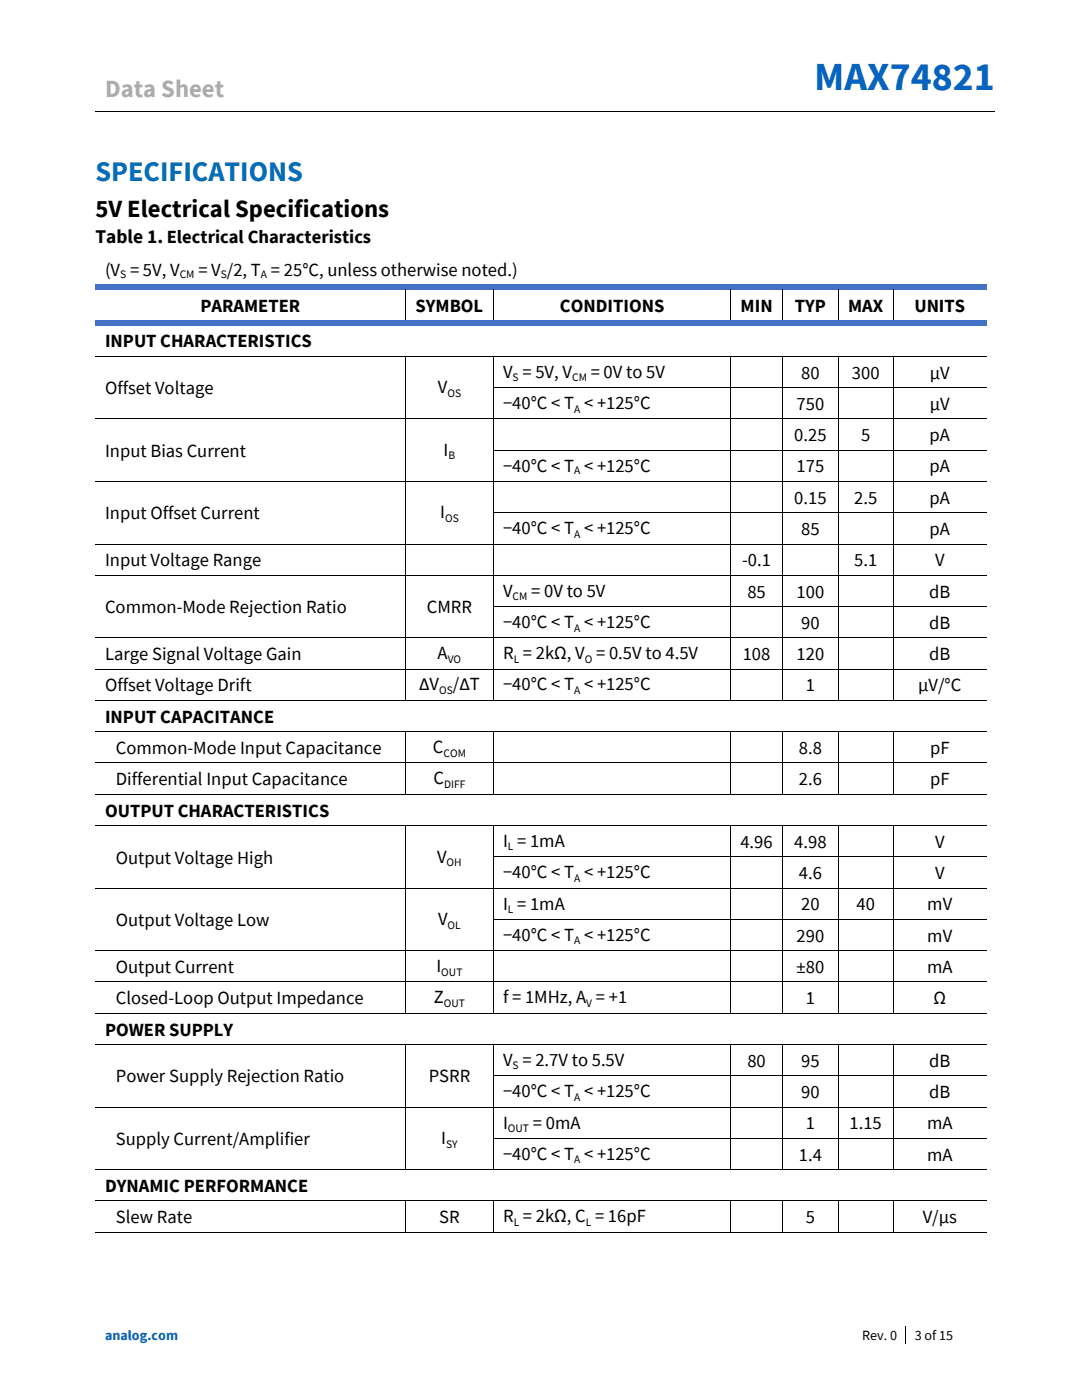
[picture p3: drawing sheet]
<svg xmlns="http://www.w3.org/2000/svg" width="216mm" height="279mm" viewBox="0 0 216 279" stroke-linecap="round" stroke-linejoin="round" font-family="sans-serif">
<defs><g id="words">
<text font-size="7.9" fill="#0563c1" x="162.4" y="18">MAX74821</text>
<text font-size="5.7" fill="#006fb9" x="19" y="36.2">SPECIFICATIONS</text>
<text font-size="4.9" fill="#aeaaaa" x="21" y="19.3">Data Sheet</text>
<text font-size="4.9" x="19" y="43.3">5V Electrical Specifications</text>
<text font-size="3.9" x="19" y="48.6">Table 1. Electrical Characteristics</text>
<g font-size="3.7">
<text x="21" y="55.1">(V = 5V, V</text>
<text x="39.6" y="55.1">= V /2, T = 25°C, unless otherwise noted.)</text>
<text x="40" y="62.2">PARAMETER</text>
<text x="82.9" y="62.2">SYMBOL</text>
<text x="111.7" y="62.2">CONDITIONS</text>
<text x="147.8" y="62.2">MIN</text>
<text x="158.6" y="62.2">TYP</text>
<text x="169.2" y="62.2">MAX</text>
<text x="182.4" y="62.2">UNITS</text>
<text x="21" y="69.3">INPUT CHARACTERISTICS</text>
<text x="100.4" y="75.4">V = 5V, V</text>
<text x="117.9" y="75.4">= 0V to 5V</text>
<text x="159.9" y="75.6">80</text>
<text x="170" y="75.6">300</text>
<text x="185.5" y="75.6">µV</text>
<text x="21" y="78.7">Offset Voltage</text>
<text x="87.4" y="78.5">V</text>
<text x="100.4" y="81.6">−40°C &lt; T &lt; +125°C</text>
<text x="159" y="81.8">750</text>
<text x="185.5" y="81.8">µV</text>
<text x="158.5" y="88">0.25</text>
<text x="171.8" y="88">5</text>
<text x="185.5" y="88">pA</text>
<text x="21" y="91.2">Input Bias Current</text>
<text x="88.5" y="91">I</text>
<text x="100.4" y="94.3">−40°C &lt; T &lt; +125°C</text>
<text x="159" y="94.3">175</text>
<text x="185.5" y="94.3">pA</text>
<text x="158.5" y="100.5">0.15</text>
<text x="170.4" y="100.5">2.5</text>
<text x="185.5" y="100.5">pA</text>
<text x="21" y="103.6">Input Offset Current</text>
<text x="87.8" y="103.5">I</text>
<text x="100.4" y="106.6">−40°C &lt; T &lt; +125°C</text>
<text x="159.9" y="106.8">85</text>
<text x="185.5" y="106.8">pA</text>
<text x="21" y="113">Input Voltage Range</text>
<text x="148.1" y="113">-0.1</text>
<text x="170.4" y="113">5.1</text>
<text x="186.6" y="113">V</text>
<text x="100.4" y="119.1">V</text>
<text x="106" y="119.1">= 0V to 5V</text>
<text x="149.1" y="119.3">85</text>
<text x="159" y="119.3">100</text>
<text x="185.4" y="119.3">dB</text>
<text x="21" y="122.4">Common-Mode Rejection Ratio</text>
<text x="85.2" y="122.4">CMRR</text>
<text x="100.4" y="125.3">−40°C &lt; T &lt; +125°C</text>
<text x="159.9" y="125.5">90</text>
<text x="185.4" y="125.5">dB</text>
<text x="21" y="131.7">Large Signal Voltage Gain</text>
<text x="87.3" y="131.6">A</text>
<text x="100.4" y="131.6">R = 2kΩ, V = 0.5V to 4.5V</text>
<text x="148.2" y="131.7">108</text>
<text x="159" y="131.7">120</text>
<text x="185.4" y="131.7">dB</text>
<text x="21" y="138">Offset Voltage Drift</text>
<text x="83.6" y="137.8">ΔV</text>
<text x="90.4" y="137.8">/ΔT</text>
<text x="100.4" y="137.8">−40°C &lt; T &lt; +125°C</text>
<text x="160.8" y="138">1</text>
<text x="183.2" y="138">µV/°C</text>
<text x="21" y="144.2">INPUT CAPACITANCE</text>
<text x="23.1" y="150.5">Common-Mode Input Capacitance</text>
<text x="86.4" y="150.3">C</text>
<text x="159.4" y="150.5">8.8</text>
<text x="185.6" y="150.5">pF</text>
<text x="23.1" y="156.7">Differential Input Capacitance</text>
<text x="86.5" y="156.5">C</text>
<text x="159.4" y="156.7">2.6</text>
<text x="185.6" y="156.7">pF</text>
<text x="21" y="163">OUTPUT CHARACTERISTICS</text>
<text x="23.1" y="172.3">Output Voltage High</text>
<text x="87.2" y="172.2">V</text>
<text x="100.4" y="169">I = 1mA</text>
<text x="147.7" y="169.2">4.96</text>
<text x="158.5" y="169.2">4.98</text>
<text x="186.6" y="169.2">V</text>
<text x="100.4" y="175.3">−40°C &lt; T &lt; +125°C</text>
<text x="159.4" y="175.5">4.6</text>
<text x="186.6" y="175.5">V</text>
<text x="23.1" y="184.8">Output Voltage Low</text>
<text x="87.4" y="184.7">V</text>
<text x="100.4" y="181.5">I = 1mA</text>
<text x="159.9" y="181.7">20</text>
<text x="170.9" y="181.7">40</text>
<text x="185" y="181.7">mV</text>
<text x="100.4" y="187.8">−40°C &lt; T &lt; +125°C</text>
<text x="159" y="188">290</text>
<text x="185" y="188">mV</text>
<text x="23.1" y="194.2">Output Current</text>
<text x="87.1" y="194">I</text>
<text x="159" y="194.2">±80</text>
<text x="185" y="194.2">mA</text>
<text x="23.1" y="200.4">Closed-Loop Output Impedance</text>
<text x="86.6" y="200.3">Z</text>
<text x="100.4" y="200.3">f = 1MHz, A = +1</text>
<text x="160.8" y="200.4">1</text>
<text x="186.3" y="200.4">Ω</text>
<text x="21" y="206.7">POWER SUPPLY</text>
<text x="100.4" y="212.7">V = 2.7V to 5.5V</text>
<text x="149.1" y="212.9">80</text>
<text x="159.9" y="212.9">95</text>
<text x="185.4" y="212.9">dB</text>
<text x="23.1" y="216">Power Supply Rejection Ratio</text>
<text x="85.5" y="216">PSRR</text>
<text x="100.4" y="219">−40°C &lt; T &lt; +125°C</text>
<text x="159.9" y="219.2">90</text>
<text x="185.4" y="219.2">dB</text>
<text x="100.4" y="225.2">I</text>
<text x="106.3" y="225.2">= 0mA</text>
<text x="160.8" y="225.4">1</text>
<text x="169.5" y="225.4">1.15</text>
<text x="185" y="225.4">mA</text>
<text x="23.1" y="228.5">Supply Current/Amplifier</text>
<text x="88" y="228.4">I</text>
<text x="100.4" y="231.5">−40°C &lt; T &lt; +125°C</text>
<text x="159.4" y="231.6">1.4</text>
<text x="185" y="231.6">mA</text>
<text x="21" y="237.9">DYNAMIC PERFORMANCE</text>
<text x="23.1" y="244.1">Slew Rate</text>
<text x="87.6" y="244.1">SR</text>
<text x="100.4" y="244">R = 2kΩ, C = 16pF</text>
<text x="160.8" y="244.1">5</text>
<text x="184.1" y="244.1">V/µs</text>
</g>
<text font-size="2.8" fill="#0563c1" x="21" y="267.5">analog.com</text>
<g font-size="2.8">
<text x="172" y="267.5">Rev. 0</text>
<text x="182.5" y="267.5">3 of 15</text>
</g>
<g font-size="2.3">
<text x="24" y="55.4">S</text>
<text x="35.9" y="55.4">CM</text>
<text x="44.1" y="55.4">S</text>
<text x="52.1" y="55.4">A</text>
<text x="102.3" y="76.1">S</text>
<text x="114.2" y="76.1">CM</text>
<text x="89.3" y="79.2">OS</text>
<text x="114.6" y="82.3">A</text>
<text x="89.5" y="91.7">B</text>
<text x="114.6" y="94.6">A</text>
<text x="88.8" y="104.2">OS</text>
<text x="114.6" y="107.3">A</text>
<text x="102.3" y="119.8">CM</text>
<text x="114.6" y="126">A</text>
<text x="89.3" y="132.3">VO</text>
<text x="102.5" y="132.3">L</text>
<text x="116.7" y="132.3">O</text>
<text x="87.6" y="138.5">OS</text>
<text x="114.6" y="138.5">A</text>
<text x="88.5" y="151">COM</text>
<text x="88.6" y="157.2">DIFF</text>
<text x="89.1" y="172.9">OH</text>
<text x="101.4" y="169.7">L</text>
<text x="114.6" y="176">A</text>
<text x="89.3" y="185.3">OL</text>
<text x="101.4" y="182.2">L</text>
<text x="114.6" y="188.5">A</text>
<text x="88.1" y="194.7">OUT</text>
<text x="88.6" y="200.9">OUT</text>
<text x="117" y="200.9">V</text>
<text x="102.3" y="213.4">S</text>
<text x="114.6" y="219.7">A</text>
<text x="101.4" y="225.9">OUT</text>
<text x="89" y="229.1">SY</text>
<text x="114.6" y="232.2">A</text>
<text x="102.5" y="244.7">L</text>
<text x="116.9" y="244.7">L</text>
</g>
</g></defs>
<path d="M19 22.3h83.2M102.4 22.3h96M180.6 264.7v3.5" fill="none" stroke="#000" stroke-width=".2"/>
<path d="M102.2 22.2h.2v.2h-.2z" fill-rule="evenodd" fill="#000"/>
<g fill="#4472c4">
<path d="M19 56.8h61.8v1h-61.8z" fill-rule="evenodd"/>
<path d="M80.8 56.8h1.1v1h-1.1z" fill-rule="evenodd"/>
<path d="M81.9 56.8h16.5v1h-16.5z" fill-rule="evenodd"/>
<path d="M98.4 56.8h1v1h-1z" fill-rule="evenodd"/>
<path d="M99.4 56.8h46.3v1h-46.3z" fill-rule="evenodd"/>
<path d="M145.7 56.8h1.1v1h-1.1z" fill-rule="evenodd"/>
<path d="M146.8 56.8h9.2v1h-9.2z" fill-rule="evenodd"/>
<path d="M156 56.8h1.1v1h-1.1z" fill-rule="evenodd"/>
<path d="M157.1 56.8h10.1v1h-10.1z" fill-rule="evenodd"/>
<path d="M167.2 56.8h1.1v1h-1.1z" fill-rule="evenodd"/>
<path d="M168.3 56.8h9.8v1h-9.8z" fill-rule="evenodd"/>
<path d="M178.1 56.8h1.1v1h-1.1z" fill-rule="evenodd"/>
<path d="M179.2 56.8h17.7v1h-17.7z" fill-rule="evenodd"/>
</g>
<path d="M80.9 57.8v6.1M98.5 57.8v6.1M145.8 57.8v6.1M156.1 57.8v6.1M167.3 57.8v6.1M178.2 57.8v6.1" fill="none" stroke="#000" stroke-width=".2"/>
<g fill="#4472c4">
<path d="M19 63.9h61.8v1h-61.8z" fill-rule="evenodd"/>
<path d="M80.8 63.9h1.1v1h-1.1z" fill-rule="evenodd"/>
<path d="M81.9 63.9h16.5v1h-16.5z" fill-rule="evenodd"/>
<path d="M98.4 63.9h1v1h-1z" fill-rule="evenodd"/>
<path d="M99.4 63.9h46.3v1h-46.3z" fill-rule="evenodd"/>
<path d="M145.7 63.9h1.1v1h-1.1z" fill-rule="evenodd"/>
<path d="M146.8 63.9h9.2v1h-9.2z" fill-rule="evenodd"/>
<path d="M156 63.9h1.1v1h-1.1z" fill-rule="evenodd"/>
<path d="M157.1 63.9h10.1v1h-10.1z" fill-rule="evenodd"/>
<path d="M167.2 63.9h1.1v1h-1.1z" fill-rule="evenodd"/>
<path d="M168.3 63.9h9.8v1h-9.8z" fill-rule="evenodd"/>
<path d="M178.1 63.9h1.1v1h-1.1z" fill-rule="evenodd"/>
<path d="M179.2 63.9h17.7v1h-17.7z" fill-rule="evenodd"/>
</g>
<g fill="none" stroke="#000" stroke-width=".2">
<path d="M19 71.1h61.8M80.9 71.2v6.1M80.9 77.4v6.1M81 71.1h17.4M98.5 71.2v6.1M98.5 77.4v6.1M98.6 71.1h47.1M98.6 77.4h47.1M145.8 71.2v6.1M145.8 77.4v6.1M145.9 71.1h10.1M145.9 77.4h10.1"/>
<path d="M156.1 71.2v6.1M156.1 77.4v6.1M156.2 71.1h11M156.2 77.4h11M167.3 71.2v6.1M167.3 77.4v6.1M167.4 71.1h10.7M167.4 77.4h10.7M178.2 71.2v6.1M178.2 77.4v6.1M178.3 71.1h18.6M178.3 77.4h18.6"/>
<path d="M19 83.6h61.8M19 96.1h61.8M80.9 83.7v6.1M80.9 89.9v6.1M80.9 96.2v6M81 83.6h17.4M81 96.1h17.4M98.5 83.7v6.1M98.5 89.9v6.1M98.5 96.2v6M98.6 83.6h47.1M98.6 89.8h47.1"/>
<path d="M98.6 96.1h47.1M145.8 83.7v6.1M145.8 89.9v6.1M145.8 96.2v6M145.9 83.6h10.1M145.9 89.8h10.1M145.9 96.1h10.1M156.1 83.7v6.1M156.1 89.9v6.1M156.1 96.2v6M156.2 83.6h11M156.2 89.8h11"/>
<path d="M156.2 96.1h11M167.3 83.7v6.1M167.3 89.9v6.1M167.3 96.2v6M167.4 83.6h10.7M167.4 89.8h10.7M167.4 96.1h10.7M178.2 83.7v6.1M178.2 89.9v6.1M178.2 96.2v6M178.3 83.6h18.6M178.3 89.8h18.6"/>
<path d="M178.3 96.1h18.6M19 108.6h61.8M19 114.8h61.8M80.9 102.4v6.1M80.9 108.7v6M80.9 114.9v6.1M81 108.6h17.4M81 114.8h17.4M98.5 102.4v6.1M98.5 108.7v6M98.5 114.9v6.1M98.6 102.3h47.1"/>
<path d="M98.6 108.6h47.1M98.6 114.8h47.1M145.8 102.4v6.1M145.8 108.7v6M145.8 114.9v6.1M145.9 102.3h10.1M145.9 108.6h10.1M145.9 114.8h10.1M156.1 102.4v6.1M156.1 108.7v6M156.1 114.9v6.1M156.2 102.3h11"/>
<path d="M156.2 108.6h11M156.2 114.8h11M167.3 102.4v6.1M167.3 108.7v6M167.3 114.9v6.1M167.4 102.3h10.7M167.4 108.6h10.7M167.4 114.8h10.7M178.2 102.4v6.1M178.2 108.7v6M178.2 114.9v6.1M178.3 102.3h18.6"/>
<path d="M178.3 108.6h18.6M178.3 114.8h18.6M19 127.3h61.8M19 133.5h61.8M19 139.8h61.8M80.9 121.1v6.1M80.9 127.4v6.1M80.9 133.6v6.1M81 127.3h17.4M81 133.5h17.4M81 139.8h17.4M98.5 121.1v6.1"/>
<path d="M98.5 127.4v6.1M98.5 133.6v6.1M98.6 121.1h47.1M98.6 127.3h47.1M98.6 133.5h47.1M98.6 139.8h47.1M145.8 121.1v6.1M145.8 127.4v6.1M145.8 133.6v6.1M145.9 121.1h10.1M145.9 127.3h10.1M145.9 133.5h10.1"/>
<path d="M145.9 139.8h10.1M156.1 121.1v6.1M156.1 127.4v6.1M156.1 133.6v6.1M156.2 121.1h11M156.2 127.3h11M156.2 133.5h11M156.2 139.8h11M167.3 121.1v6.1M167.3 127.4v6.1M167.3 133.6v6.1M167.4 121.1h10.7"/>
<path d="M167.4 127.3h10.7M167.4 133.5h10.7M167.4 139.8h10.7M178.2 121.1v6.1M178.2 127.4v6.1M178.2 133.6v6.1M178.3 121.1h18.6M178.3 127.3h18.6M178.3 133.5h18.6M178.3 139.8h18.6M19 146h61.8M19 152.3h61.8"/>
<path d="M19 158.5h61.8M80.9 146.1v6.1M80.9 152.4v6M81 146h17.4M81 152.3h17.4M81 158.5h17.4M98.5 146.1v6.1M98.5 152.4v6M98.6 146h47.1M98.6 152.3h47.1M98.6 158.5h47.1M145.8 146.1v6.1"/>
<path d="M145.8 152.4v6M145.9 146h10.1M145.9 152.3h10.1M145.9 158.5h10.1M156.1 146.1v6.1M156.1 152.4v6M156.2 146h11M156.2 152.3h11M156.2 158.5h11M167.3 146.1v6.1M167.3 152.4v6M167.4 146h10.7"/>
<path d="M167.4 152.3h10.7M167.4 158.5h10.7M178.2 146.1v6.1M178.2 152.4v6M178.3 146h18.6M178.3 152.3h18.6M178.3 158.5h18.6M19 164.8h61.8M19 177.2h61.8M80.9 164.8v6.1M80.9 171.1v6.1M80.9 177.3v6.1"/>
<path d="M81 164.8h17.4M81 177.2h17.4M98.5 164.8v6.1M98.5 171.1v6.1M98.5 177.3v6.1M98.6 164.8h47.1M98.6 171h47.1M98.6 177.2h47.1M145.8 164.8v6.1M145.8 171.1v6.1M145.8 177.3v6.1M145.9 164.8h10.1"/>
<path d="M145.9 171h10.1M145.9 177.2h10.1M156.1 164.8v6.1M156.1 171.1v6.1M156.1 177.3v6.1M156.2 164.8h11M156.2 171h11M156.2 177.2h11M167.3 164.8v6.1M167.3 171.1v6.1M167.3 177.3v6.1M167.4 164.8h10.7"/>
<path d="M167.4 171h10.7M167.4 177.2h10.7M178.2 164.8v6.1M178.2 171.1v6.1M178.2 177.3v6.1M178.3 164.8h18.6M178.3 171h18.6M178.3 177.2h18.6M19 189.7h61.8M19 196h61.8M80.9 183.6v6M80.9 189.8v6.1"/>
<path d="M80.9 196.1v6M81 189.7h17.4M81 196h17.4M98.5 183.6v6M98.5 189.8v6.1M98.5 196.1v6M98.6 183.5h47.1M98.6 189.7h47.1M98.6 196h47.1M145.8 183.6v6M145.8 189.8v6.1M145.8 196.1v6"/>
<path d="M145.9 183.5h10.1M145.9 189.7h10.1M145.9 196h10.1M156.1 183.6v6M156.1 189.8v6.1M156.1 196.1v6M156.2 183.5h11M156.2 189.7h11M156.2 196h11M167.3 183.6v6M167.3 189.8v6.1M167.3 196.1v6"/>
<path d="M167.4 183.5h10.7M167.4 189.7h10.7M167.4 196h10.7M178.2 183.6v6M178.2 189.8v6.1M178.2 196.1v6M178.3 183.5h18.6M178.3 189.7h18.6M178.3 196h18.6M19 202.2h61.8M19 208.5h61.8M80.9 208.5v6.1"/>
<path d="M80.9 214.8v6.1M81 202.2h17.4M81 208.5h17.4M98.5 208.5v6.1M98.5 214.8v6.1M98.6 202.2h47.1M98.6 208.5h47.1M98.6 214.7h47.1M145.8 208.5v6.1M145.8 214.8v6.1M145.9 202.2h10.1M145.9 208.5h10.1"/>
<path d="M145.9 214.7h10.1M156.1 208.5v6.1M156.1 214.8v6.1M156.2 202.2h11M156.2 208.5h11M156.2 214.7h11M167.3 208.5v6.1M167.3 214.8v6.1M167.4 202.2h10.7M167.4 208.5h10.7M167.4 214.7h10.7M178.2 208.5v6.1"/>
<path d="M178.2 214.8v6.1M178.3 202.2h18.6M178.3 208.5h18.6M178.3 214.7h18.6M19 221h61.8M19 233.4h61.8M19 239.7h61.8M80.9 221v6.1M80.9 227.3v6.1M80.9 239.8v6.1M81 221h17.4M81 233.4h17.4"/>
<path d="M81 239.7h17.4M98.5 221v6.1M98.5 227.3v6.1M98.5 239.8v6.1M98.6 221h47.1M98.6 227.2h47.1M98.6 233.4h47.1M98.6 239.7h47.1M145.8 221v6.1M145.8 227.3v6.1M145.8 239.8v6.1M145.9 221h10.1"/>
<path d="M145.9 227.2h10.1M145.9 233.4h10.1M145.9 239.7h10.1M156.1 221v6.1M156.1 227.3v6.1M156.1 239.8v6.1M156.2 221h11M156.2 227.2h11M156.2 233.4h11M156.2 239.7h11M167.3 221v6.1M167.3 227.3v6.1"/>
<path d="M167.3 239.8v6.1M167.4 221h10.7M167.4 227.2h10.7M167.4 233.4h10.7M167.4 239.7h10.7M178.2 221v6.1M178.2 227.3v6.1M178.2 239.8v6.1M178.3 221h18.6M178.3 227.2h18.6M178.3 233.4h18.6M178.3 239.7h18.6"/>
<path d="M19 245.9h61.8M81 245.9h17.4M98.6 245.9h47.1M145.9 245.9h10.1M156.2 245.9h11M167.4 245.9h10.7M178.3 245.9h18.6"/>
</g>
<g fill="#000">
<path d="M80.8 71h.2v.2h-.2z" fill-rule="evenodd"/>
<path d="M80.8 77.3h.2v.1h-.2z" fill-rule="evenodd"/>
<path d="M98.4 71h.2v.2h-.2z" fill-rule="evenodd"/>
<path d="M98.4 77.3h.2v.1h-.2z" fill-rule="evenodd"/>
<path d="M145.7 71h.2v.2h-.2z" fill-rule="evenodd"/>
<path d="M145.7 77.3h.2v.1h-.2z" fill-rule="evenodd"/>
<path d="M156 71h.2v.2h-.2z" fill-rule="evenodd"/>
<path d="M156 77.3h.2v.1h-.2z" fill-rule="evenodd"/>
<path d="M167.2 71h.2v.2h-.2z" fill-rule="evenodd"/>
<path d="M167.2 77.3h.2v.1h-.2z" fill-rule="evenodd"/>
<path d="M178.1 71h.2v.2h-.2z" fill-rule="evenodd"/>
<path d="M178.1 77.3h.2v.1h-.2z" fill-rule="evenodd"/>
<path d="M80.8 83.5h.2v.2h-.2z" fill-rule="evenodd"/>
<path d="M80.8 89.8h.2v.1h-.2z" fill-rule="evenodd"/>
<path d="M80.8 96h.2v.2h-.2z" fill-rule="evenodd"/>
<path d="M98.4 83.5h.2v.2h-.2z" fill-rule="evenodd"/>
<path d="M98.4 89.8h.2v.1h-.2z" fill-rule="evenodd"/>
<path d="M98.4 96h.2v.2h-.2z" fill-rule="evenodd"/>
<path d="M145.7 83.5h.2v.2h-.2z" fill-rule="evenodd"/>
<path d="M145.7 89.8h.2v.1h-.2z" fill-rule="evenodd"/>
<path d="M145.7 96h.2v.2h-.2z" fill-rule="evenodd"/>
<path d="M156 83.5h.2v.2h-.2z" fill-rule="evenodd"/>
<path d="M156 89.8h.2v.1h-.2z" fill-rule="evenodd"/>
<path d="M156 96h.2v.2h-.2z" fill-rule="evenodd"/>
<path d="M167.2 83.5h.2v.2h-.2z" fill-rule="evenodd"/>
<path d="M167.2 89.8h.2v.1h-.2z" fill-rule="evenodd"/>
<path d="M167.2 96h.2v.2h-.2z" fill-rule="evenodd"/>
<path d="M178.1 83.5h.2v.2h-.2z" fill-rule="evenodd"/>
<path d="M178.1 89.8h.2v.1h-.2z" fill-rule="evenodd"/>
<path d="M178.1 96h.2v.2h-.2z" fill-rule="evenodd"/>
<path d="M80.8 102.2h.2v.2h-.2z" fill-rule="evenodd"/>
<path d="M80.8 108.5h.2v.2h-.2z" fill-rule="evenodd"/>
<path d="M80.8 114.7h.2v.2h-.2z" fill-rule="evenodd"/>
<path d="M98.4 102.2h.2v.2h-.2z" fill-rule="evenodd"/>
<path d="M98.4 108.5h.2v.2h-.2z" fill-rule="evenodd"/>
<path d="M98.4 114.7h.2v.2h-.2z" fill-rule="evenodd"/>
<path d="M145.7 102.2h.2v.2h-.2z" fill-rule="evenodd"/>
<path d="M145.7 108.5h.2v.2h-.2z" fill-rule="evenodd"/>
<path d="M145.7 114.7h.2v.2h-.2z" fill-rule="evenodd"/>
<path d="M156 102.2h.2v.2h-.2z" fill-rule="evenodd"/>
<path d="M156 108.5h.2v.2h-.2z" fill-rule="evenodd"/>
<path d="M156 114.7h.2v.2h-.2z" fill-rule="evenodd"/>
<path d="M167.2 102.2h.2v.2h-.2z" fill-rule="evenodd"/>
<path d="M167.2 108.5h.2v.2h-.2z" fill-rule="evenodd"/>
<path d="M167.2 114.7h.2v.2h-.2z" fill-rule="evenodd"/>
<path d="M178.1 102.2h.2v.2h-.2z" fill-rule="evenodd"/>
<path d="M178.1 108.5h.2v.2h-.2z" fill-rule="evenodd"/>
<path d="M178.1 114.7h.2v.2h-.2z" fill-rule="evenodd"/>
<path d="M80.8 121h.2v.1h-.2z" fill-rule="evenodd"/>
<path d="M80.8 127.2h.2v.2h-.2z" fill-rule="evenodd"/>
<path d="M80.8 133.5h.2v.1h-.2z" fill-rule="evenodd"/>
<path d="M80.8 139.7h.2v.2h-.2z" fill-rule="evenodd"/>
<path d="M98.4 121h.2v.1h-.2z" fill-rule="evenodd"/>
<path d="M98.4 127.2h.2v.2h-.2z" fill-rule="evenodd"/>
<path d="M98.4 133.5h.2v.1h-.2z" fill-rule="evenodd"/>
<path d="M98.4 139.7h.2v.2h-.2z" fill-rule="evenodd"/>
<path d="M145.7 121h.2v.1h-.2z" fill-rule="evenodd"/>
<path d="M145.7 127.2h.2v.2h-.2z" fill-rule="evenodd"/>
<path d="M145.7 133.5h.2v.1h-.2z" fill-rule="evenodd"/>
<path d="M145.7 139.7h.2v.2h-.2z" fill-rule="evenodd"/>
<path d="M156 121h.2v.1h-.2z" fill-rule="evenodd"/>
<path d="M156 127.2h.2v.2h-.2z" fill-rule="evenodd"/>
<path d="M156 133.5h.2v.1h-.2z" fill-rule="evenodd"/>
<path d="M156 139.7h.2v.2h-.2z" fill-rule="evenodd"/>
<path d="M167.2 121h.2v.1h-.2z" fill-rule="evenodd"/>
<path d="M167.2 127.2h.2v.2h-.2z" fill-rule="evenodd"/>
<path d="M167.2 133.5h.2v.1h-.2z" fill-rule="evenodd"/>
<path d="M167.2 139.7h.2v.2h-.2z" fill-rule="evenodd"/>
<path d="M178.1 121h.2v.1h-.2z" fill-rule="evenodd"/>
<path d="M178.1 127.2h.2v.2h-.2z" fill-rule="evenodd"/>
<path d="M178.1 133.5h.2v.1h-.2z" fill-rule="evenodd"/>
<path d="M178.1 139.7h.2v.2h-.2z" fill-rule="evenodd"/>
<path d="M80.8 145.9h.2v.2h-.2z" fill-rule="evenodd"/>
<path d="M80.8 152.2h.2v.2h-.2z" fill-rule="evenodd"/>
<path d="M80.8 158.4h.2v.2h-.2z" fill-rule="evenodd"/>
<path d="M98.4 145.9h.2v.2h-.2z" fill-rule="evenodd"/>
<path d="M98.4 152.2h.2v.2h-.2z" fill-rule="evenodd"/>
<path d="M98.4 158.4h.2v.2h-.2z" fill-rule="evenodd"/>
<path d="M145.7 145.9h.2v.2h-.2z" fill-rule="evenodd"/>
<path d="M145.7 152.2h.2v.2h-.2z" fill-rule="evenodd"/>
<path d="M145.7 158.4h.2v.2h-.2z" fill-rule="evenodd"/>
<path d="M156 145.9h.2v.2h-.2z" fill-rule="evenodd"/>
<path d="M156 152.2h.2v.2h-.2z" fill-rule="evenodd"/>
<path d="M156 158.4h.2v.2h-.2z" fill-rule="evenodd"/>
<path d="M167.2 145.9h.2v.2h-.2z" fill-rule="evenodd"/>
<path d="M167.2 152.2h.2v.2h-.2z" fill-rule="evenodd"/>
<path d="M167.2 158.4h.2v.2h-.2z" fill-rule="evenodd"/>
<path d="M178.1 145.9h.2v.2h-.2z" fill-rule="evenodd"/>
<path d="M178.1 152.2h.2v.2h-.2z" fill-rule="evenodd"/>
<path d="M178.1 158.4h.2v.2h-.2z" fill-rule="evenodd"/>
<path d="M80.8 164.7h.2v.1h-.2z" fill-rule="evenodd"/>
<path d="M80.8 170.9h.2v.2h-.2z" fill-rule="evenodd"/>
<path d="M80.8 177.2h.2v.1h-.2z" fill-rule="evenodd"/>
<path d="M98.4 164.7h.2v.1h-.2z" fill-rule="evenodd"/>
<path d="M98.4 170.9h.2v.2h-.2z" fill-rule="evenodd"/>
<path d="M98.4 177.2h.2v.1h-.2z" fill-rule="evenodd"/>
<path d="M145.7 164.7h.2v.1h-.2z" fill-rule="evenodd"/>
<path d="M145.7 170.9h.2v.2h-.2z" fill-rule="evenodd"/>
<path d="M145.7 177.2h.2v.1h-.2z" fill-rule="evenodd"/>
<path d="M156 164.7h.2v.1h-.2z" fill-rule="evenodd"/>
<path d="M156 170.9h.2v.2h-.2z" fill-rule="evenodd"/>
<path d="M156 177.2h.2v.1h-.2z" fill-rule="evenodd"/>
<path d="M167.2 164.7h.2v.1h-.2z" fill-rule="evenodd"/>
<path d="M167.2 170.9h.2v.2h-.2z" fill-rule="evenodd"/>
<path d="M167.2 177.2h.2v.1h-.2z" fill-rule="evenodd"/>
<path d="M178.1 164.7h.2v.1h-.2z" fill-rule="evenodd"/>
<path d="M178.1 170.9h.2v.2h-.2z" fill-rule="evenodd"/>
<path d="M178.1 177.2h.2v.1h-.2z" fill-rule="evenodd"/>
<path d="M80.8 183.4h.2v.2h-.2z" fill-rule="evenodd"/>
<path d="M80.8 189.6h.2v.2h-.2z" fill-rule="evenodd"/>
<path d="M80.8 195.9h.2v.2h-.2z" fill-rule="evenodd"/>
<path d="M98.4 183.4h.2v.2h-.2z" fill-rule="evenodd"/>
<path d="M98.4 189.6h.2v.2h-.2z" fill-rule="evenodd"/>
<path d="M98.4 195.9h.2v.2h-.2z" fill-rule="evenodd"/>
<path d="M145.7 183.4h.2v.2h-.2z" fill-rule="evenodd"/>
<path d="M145.7 189.6h.2v.2h-.2z" fill-rule="evenodd"/>
<path d="M145.7 195.9h.2v.2h-.2z" fill-rule="evenodd"/>
<path d="M156 183.4h.2v.2h-.2z" fill-rule="evenodd"/>
<path d="M156 189.6h.2v.2h-.2z" fill-rule="evenodd"/>
<path d="M156 195.9h.2v.2h-.2z" fill-rule="evenodd"/>
<path d="M167.2 183.4h.2v.2h-.2z" fill-rule="evenodd"/>
<path d="M167.2 189.6h.2v.2h-.2z" fill-rule="evenodd"/>
<path d="M167.2 195.9h.2v.2h-.2z" fill-rule="evenodd"/>
<path d="M178.1 183.4h.2v.2h-.2z" fill-rule="evenodd"/>
<path d="M178.1 189.6h.2v.2h-.2z" fill-rule="evenodd"/>
<path d="M178.1 195.9h.2v.2h-.2z" fill-rule="evenodd"/>
<path d="M80.8 202.1h.2v.2h-.2z" fill-rule="evenodd"/>
<path d="M80.8 208.4h.2v.1h-.2z" fill-rule="evenodd"/>
<path d="M80.8 214.6h.2v.2h-.2z" fill-rule="evenodd"/>
<path d="M98.4 202.1h.2v.2h-.2z" fill-rule="evenodd"/>
<path d="M98.4 208.4h.2v.1h-.2z" fill-rule="evenodd"/>
<path d="M98.4 214.6h.2v.2h-.2z" fill-rule="evenodd"/>
<path d="M145.7 202.1h.2v.2h-.2z" fill-rule="evenodd"/>
<path d="M145.7 208.4h.2v.1h-.2z" fill-rule="evenodd"/>
<path d="M145.7 214.6h.2v.2h-.2z" fill-rule="evenodd"/>
<path d="M156 202.1h.2v.2h-.2z" fill-rule="evenodd"/>
<path d="M156 208.4h.2v.1h-.2z" fill-rule="evenodd"/>
<path d="M156 214.6h.2v.2h-.2z" fill-rule="evenodd"/>
<path d="M167.2 202.1h.2v.2h-.2z" fill-rule="evenodd"/>
<path d="M167.2 208.4h.2v.1h-.2z" fill-rule="evenodd"/>
<path d="M167.2 214.6h.2v.2h-.2z" fill-rule="evenodd"/>
<path d="M178.1 202.1h.2v.2h-.2z" fill-rule="evenodd"/>
<path d="M178.1 208.4h.2v.1h-.2z" fill-rule="evenodd"/>
<path d="M178.1 214.6h.2v.2h-.2z" fill-rule="evenodd"/>
<path d="M80.8 220.9h.2v.1h-.2z" fill-rule="evenodd"/>
<path d="M80.8 227.1h.2v.2h-.2z" fill-rule="evenodd"/>
<path d="M80.8 233.4h.2v.1h-.2z" fill-rule="evenodd"/>
<path d="M80.8 239.6h.2v.2h-.2z" fill-rule="evenodd"/>
<path d="M98.4 220.9h.2v.1h-.2z" fill-rule="evenodd"/>
<path d="M98.4 227.1h.2v.2h-.2z" fill-rule="evenodd"/>
<path d="M98.4 233.4h.2v.1h-.2z" fill-rule="evenodd"/>
<path d="M98.4 239.6h.2v.2h-.2z" fill-rule="evenodd"/>
<path d="M145.7 220.9h.2v.1h-.2z" fill-rule="evenodd"/>
<path d="M145.7 227.1h.2v.2h-.2z" fill-rule="evenodd"/>
<path d="M145.7 233.4h.2v.1h-.2z" fill-rule="evenodd"/>
<path d="M145.7 239.6h.2v.2h-.2z" fill-rule="evenodd"/>
<path d="M156 220.9h.2v.1h-.2z" fill-rule="evenodd"/>
<path d="M156 227.1h.2v.2h-.2z" fill-rule="evenodd"/>
<path d="M156 233.4h.2v.1h-.2z" fill-rule="evenodd"/>
<path d="M156 239.6h.2v.2h-.2z" fill-rule="evenodd"/>
<path d="M167.2 220.9h.2v.1h-.2z" fill-rule="evenodd"/>
<path d="M167.2 227.1h.2v.2h-.2z" fill-rule="evenodd"/>
<path d="M167.2 233.4h.2v.1h-.2z" fill-rule="evenodd"/>
<path d="M167.2 239.6h.2v.2h-.2z" fill-rule="evenodd"/>
<path d="M178.1 220.9h.2v.1h-.2z" fill-rule="evenodd"/>
<path d="M178.1 227.1h.2v.2h-.2z" fill-rule="evenodd"/>
<path d="M178.1 233.4h.2v.1h-.2z" fill-rule="evenodd"/>
<path d="M178.1 239.6h.2v.2h-.2z" fill-rule="evenodd"/>
<path d="M80.8 245.9h.2v.1h-.2z" fill-rule="evenodd"/>
<path d="M98.4 245.9h.2v.1h-.2z" fill-rule="evenodd"/>
<path d="M145.7 245.9h.2v.1h-.2z" fill-rule="evenodd"/>
<path d="M156 245.9h.2v.1h-.2z" fill-rule="evenodd"/>
<path d="M167.2 245.9h.2v.1h-.2z" fill-rule="evenodd"/>
<path d="M178.1 245.9h.2v.1h-.2z" fill-rule="evenodd"/>
</g>
<use href="#words"/>
</svg>
